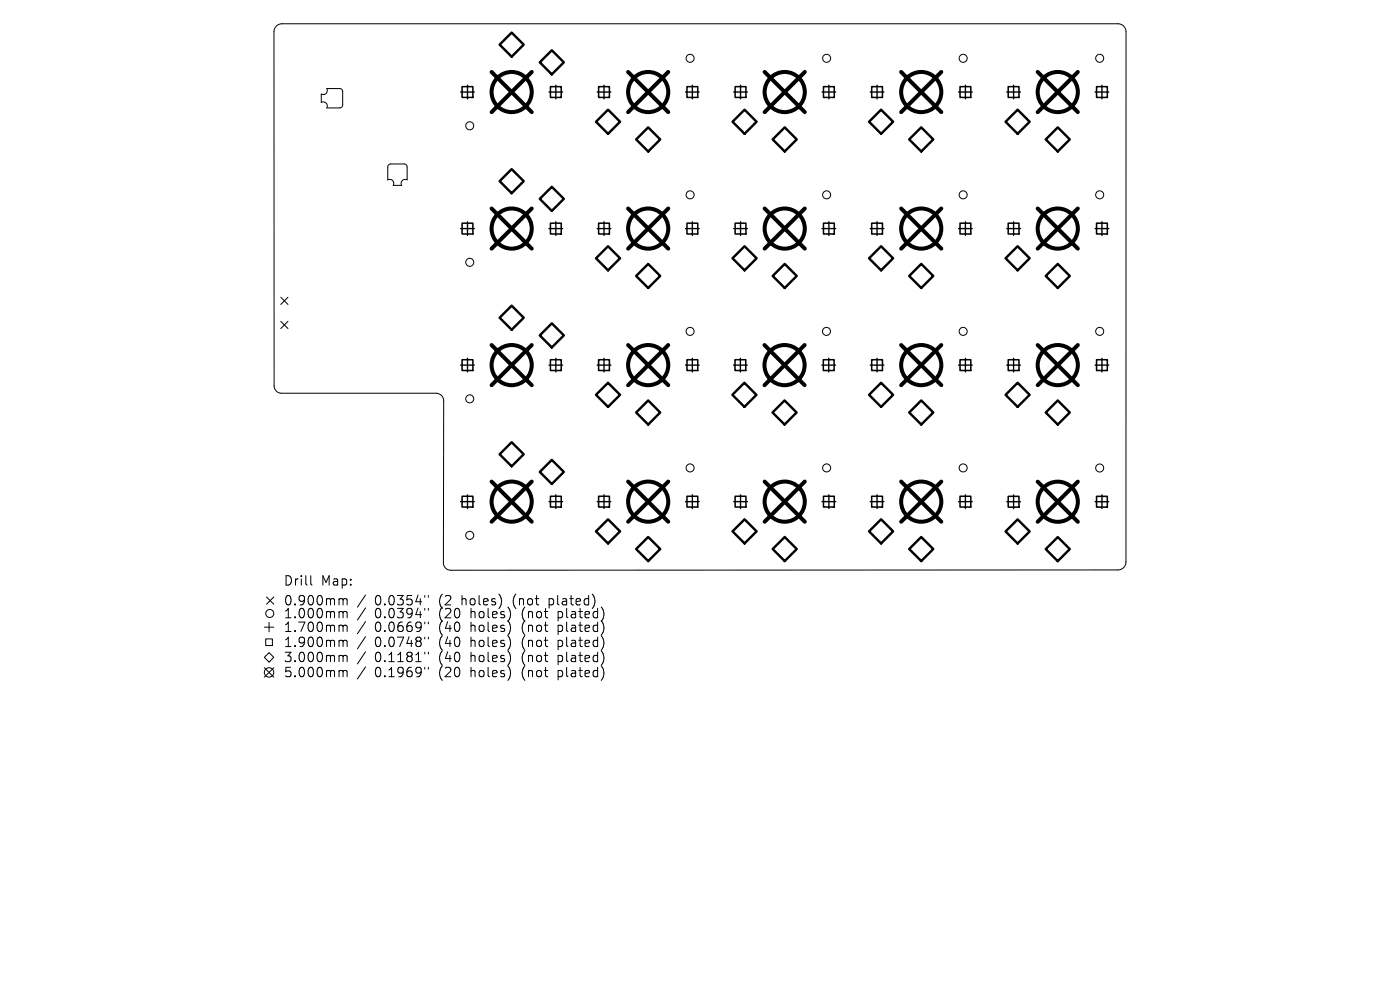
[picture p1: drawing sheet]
<svg xmlns="http://www.w3.org/2000/svg" width="297mm" height="210mm" viewBox="0 0 297 210" stroke-linecap="round" stroke-linejoin="round" font-family="sans-serif">
<defs><g id="words">
<g font-size="2.8">
<text x="60.1" y="124.5">Drill</text>
<text x="68.1" y="124.5">Map:</text>
<text x="60.1" y="128.7">0.900mm</text>
<text x="60.1" y="131.4">1.000mm</text>
<text x="79.5" y="128.7">0.0354&quot;</text>
<text x="79.5" y="131.4">0.0394&quot;</text>
<text x="93.3" y="128.7">(2</text>
<text x="93.3" y="131.4">(20</text>
<text x="98.2" y="128.7">holes)</text>
<text x="100.1" y="131.4">holes)</text>
<text x="109.3" y="128.7">(not</text>
<text x="111.2" y="131.4">(not</text>
<text x="117.1" y="128.7">plated)</text>
<text x="119" y="131.4">plated)</text>
<text x="60.1" y="134.3">1.700mm</text>
<text x="60.1" y="137.5">1.900mm</text>
<text x="79.5" y="134.3">0.0669&quot;</text>
<text x="79.5" y="137.5">0.0748&quot;</text>
<text x="93.3" y="134.3">(40</text>
<text x="93.3" y="137.5">(40</text>
<text x="100.1" y="134.3">holes)</text>
<text x="100.1" y="137.5">holes)</text>
<text x="111.2" y="134.3">(not</text>
<text x="111.2" y="137.5">(not</text>
<text x="119" y="134.3">plated)</text>
<text x="119" y="137.5">plated)</text>
<text x="60.1" y="140.7">3.000mm</text>
<text x="60.1" y="143.9">5.000mm</text>
<text x="79.5" y="140.7">0.1181&quot;</text>
<text x="79.5" y="143.9">0.1969&quot;</text>
<text x="93.3" y="140.7">(40</text>
<text x="93.3" y="143.9">(20</text>
<text x="100.1" y="140.7">holes)</text>
<text x="100.1" y="143.9">holes)</text>
<text x="111.2" y="140.7">(not</text>
<text x="111.2" y="143.9">(not</text>
<text x="119" y="140.7">plated)</text>
<text x="119" y="143.9">plated)</text>
</g>
</g></defs>
<g fill="none" stroke="#000" stroke-width=".21">
<path d="M58.6 5.5l.6-.4 .6-.1h177.4a1.7 1.7 0 0 1 1.7 1.7v112.5a1.7 1.7 0 0 1-1.7 1.7l-141.6 .1a1.56 1.56 0 0 1-1.5-1.6v-34.4a1.63 1.63 0 0 0-1.6-1.6h-32.9a1.58 1.58 0 0 1-1.5-1.6v-75.1l.1-.5zM69.3 18.8h2.8l.4 .2 .2 .4v2.8l-.2 .5-.3 .2h-2.9a.86 .86 0 0 0-.1-1 .86 .86 0 0 0-1-.2v-1.7a.86 .86 0 0 0 1-.2 .86 .86 0 0 0 .1-1zM82.5 35l.4-.2h2.9l.3 .1 .3 .5v2.8a.86 .86 0 0 0-1.1 .1 .86 .86 0 0 0-.1 1h-1.8a.86 .86 0 0 0-.1-1 .86 .86 0 0 0-1-.1v-2.8zM59.6 63.1l1.5 1.5M59.6 68.2l1.5 1.5M61.1 63.1l-1.5 1.5M61.1 68.2l-1.5 1.5M56.1 133h2M56.4 135.5h1.4v1.4h-1.4zM56.5 126.6l1.6 1.6M57.1 138.4l1 1-1 1-1-1zM57.1 132v2"/>
<path d="M58.1 126.6l-1.6 1.6M65.9 122.1v1.7l.3 .3M72.2 127h.3l.3 .3M72.2 129.7h.3l.3 .3M72.2 132.6l.5 .1 .1 .2M72.2 135.8l.5 .1 .1 .2M72.2 139h.3l.3 .3M72.8 139.3l.3-.3 .4 .1 .1 1.3M72.8 127.3l.3-.3 .4 .1 .1 1.2M72.8 127.3v1M72.8 130v1.1M72.8 132.9v1.1"/>
<path d="M72.8 136.1v1.1M72.8 139.3v1.1M72.8 130l.3-.3 .4 .1 .1 1.3M72.8 132.9l.3-.3 .4 .1 .1 1.3M72.8 136.1l.3-.3 .4 .1 .1 1.3M77.5 126.2l-1.7 2.6M77.5 129l-1.7 2.5M77.5 131.9l-1.7 2.5M77.5 135.1l-1.7 2.5M77.5 138.3l-1.7 2.5M90.1 126.3v.4M90.1 129.1v.3"/>
<path d="M90.1 132v.3M90.1 135.2v.3M90.1 138.4v.3M90.9 126.3v.4M90.9 129.1v.3M90.9 132v.3M90.9 135.2v.3M90.9 138.4v.3M56.1 141.6l2 2M58.1 141.6l-2 2M72.2 142.2h.3l.3 .3M72.8 142.5v1.1"/>
<path d="M72.8 142.5l.3-.3 .4 .1 .1 1.3M77.5 141.5l-1.7 2.5M90.1 141.6v.3M90.9 141.6v.3"/>
<circle cx="146.4" cy="12.4" r=".85"/>
<circle cx="175.4" cy="12.4" r=".85"/>
<circle cx="204.3" cy="12.4" r=".85"/>
<circle cx="233.3" cy="12.4" r=".85"/>
<circle cx="99.7" cy="26.7" r=".85"/>
<circle cx="99.7" cy="55.6" r=".85"/>
<circle cx="146.4" cy="41.3" r=".85"/>
<circle cx="175.4" cy="41.3" r=".85"/>
<circle cx="204.3" cy="41.3" r=".85"/>
<circle cx="233.3" cy="41.3" r=".85"/>
<circle cx="146.4" cy="70.3" r=".85"/>
<circle cx="175.3" cy="70.3" r=".85"/>
<circle cx="204.3" cy="70.3" r=".85"/>
<circle cx="233.3" cy="70.3" r=".85"/>
<circle cx="99.7" cy="84.6" r=".85"/>
<circle cx="146.4" cy="99.3" r=".85"/>
<circle cx="175.4" cy="99.3" r=".85"/>
<circle cx="204.3" cy="99.3" r=".85"/>
<circle cx="233.3" cy="99.3" r=".85"/>
<circle cx="99.7" cy="113.6" r=".85"/>
<circle cx="57.2" cy="130.1" r=".85"/>
<circle cx="57.1" cy="142.6" r="1"/>
</g>
<g fill="none" stroke="#000" stroke-width=".29">
<path d="M97.7 19.5h2.9M99.2 18.1v2.9M116.5 19.5h2.9M117.9 18.1v2.9M126.7 19.5h2.9M128.1 18.1v2.9M145.4 19.5h2.9M146.9 18.1v2.9M155.7 19.5h2.8M157.1 18.1v2.9M174.4 19.5h2.9M175.8 18.1v2.9"/>
<path d="M184.6 19.5h2.9M186.1 18.1v2.9M203.4 19.5h2.9M204.8 18.1v2.9M213.6 19.5h2.9M215 18.1v2.9M232.3 19.5h2.9M233.8 18.1v2.9M97.7 48.5h2.9M99.2 47v2.9M116.5 48.5h2.9M117.9 47v2.9"/>
<path d="M126.7 48.5h2.9M128.1 47v2.9M145.4 48.5h2.9M146.9 47v2.9M155.7 48.5h2.8M157.1 47v2.9M174.4 48.5h2.9M175.8 47v2.9M184.6 48.5h2.9M186.1 47v2.9M203.4 48.5h2.9M204.8 47v2.9"/>
<path d="M213.6 48.5h2.9M215 47v2.9M232.3 48.5h2.9M233.8 47v2.9M97.7 77.5h2.9M99.2 76v2.9M116.5 77.5h2.9M117.9 76v2.9M126.7 77.5h2.9M128.1 76v2.9M145.4 77.5h2.9M146.9 76v2.9"/>
<path d="M155.6 77.5h2.9M157.1 76v2.9M174.4 77.5h2.9M175.8 76v2.9M184.6 77.5h2.9M186.1 76v2.9M203.4 77.5h2.9M204.8 76v2.9M213.6 77.5h2.9M215 76v2.9M232.3 77.5h2.9M233.8 76v2.9"/>
<path d="M97.7 106.4h2.9M99.2 105v2.9M116.5 106.4h2.9M117.9 105v2.9M126.7 106.4h2.9M128.1 105v2.9M145.4 106.4h2.9M146.9 105v2.9M155.7 106.4h2.8M157.1 105v2.9M174.4 106.4h2.9M175.8 105v2.9"/>
<path d="M184.6 106.4h2.9M186.1 105v2.9M203.4 106.4h2.9M204.8 105v2.9M213.6 106.4h2.9M215 105v2.9M232.3 106.4h2.9M233.8 105v2.9"/>
</g>
<g fill="none" stroke="#000" stroke-width=".32">
<path d="M98 18.4h2.3v2.3h-2.3zM116.8 18.4h2.3v2.3h-2.3zM127 18.4h2.3v2.3h-2.3zM145.7 18.4h2.3v2.3h-2.3zM156 18.4h2.2v2.3h-2.2zM174.7 18.4h2.3v2.3h-2.3zM184.9 18.4h2.3v2.3h-2.3zM203.7 18.4h2.3v2.3h-2.3zM213.9 18.4h2.3v2.3h-2.3zM232.6 18.4h2.3v2.3h-2.3zM98 47.3h2.3v2.3h-2.3zM116.8 47.3h2.3v2.3h-2.3z"/>
<path d="M127 47.3h2.3v2.3h-2.3zM145.7 47.3h2.3v2.3h-2.3zM156 47.3h2.2v2.3h-2.2zM174.7 47.3h2.3v2.3h-2.3zM184.9 47.3h2.3v2.3h-2.3zM203.7 47.3h2.3v2.3h-2.3zM213.9 47.3h2.3v2.3h-2.3zM232.6 47.3h2.3v2.3h-2.3zM98 76.3h2.3v2.3h-2.3zM116.8 76.3h2.3v2.3h-2.3zM127 76.3h2.3v2.3h-2.3zM145.7 76.3h2.3v2.3h-2.3z"/>
<path d="M155.9 76.3h2.3v2.3h-2.3zM174.7 76.3h2.3v2.3h-2.3zM184.9 76.3h2.3v2.3h-2.3zM203.7 76.3h2.3v2.3h-2.3zM213.9 76.3h2.3v2.3h-2.3zM232.6 76.3h2.3v2.3h-2.3zM98 105.3h2.3v2.3h-2.3zM116.8 105.3h2.3v2.3h-2.3zM127 105.3h2.3v2.3h-2.3zM145.7 105.3h2.3v2.3h-2.3zM156 105.3h2.2v2.3h-2.2zM174.7 105.3h2.3v2.3h-2.3z"/>
<path d="M184.9 105.3h2.3v2.3h-2.3zM203.7 105.3h2.3v2.3h-2.3zM213.9 105.3h2.3v2.3h-2.3zM232.6 105.3h2.3v2.3h-2.3z"/>
</g>
<g fill="none" stroke="#000" stroke-width=".51">
<path d="M106 9.5l2.5-2.6 2.6 2.6-2.6 2.5zM117.1 10.7l2.5 2.5-2.5 2.6-2.6-2.6zM106 38.4l2.5-2.5 2.6 2.5-2.6 2.6zM126.4 25.8l2.6-2.5 2.5 2.5-2.5 2.6zM137.5 27l2.6 2.6-2.6 2.5-2.5-2.5zM155.4 25.8l2.6-2.5 2.5 2.5-2.5 2.6zM166.5 27l2.5 2.6-2.5 2.5-2.6-2.5zM184.4 25.8l2.5-2.5 2.6 2.5-2.6 2.6zM192.9 29.6l2.5-2.6 2.6 2.6-2.6 2.5zM213.3 25.8l2.6-2.5 2.5 2.5-2.5 2.6zM224.4 27l2.6 2.6-2.6 2.5-2.6-2.5zM114.5 42.2l2.6-2.6 2.5 2.6-2.5 2.5z"/>
<path d="M126.4 54.8l2.6-2.6 2.5 2.6-2.5 2.5zM137.5 56l2.6 2.5-2.6 2.6-2.5-2.6zM155.4 54.8l2.6-2.6 2.5 2.6-2.5 2.5zM166.5 56l2.5 2.5-2.5 2.6-2.6-2.6zM186.9 52.2l2.6 2.6-2.6 2.5-2.5-2.5zM192.9 58.5l2.5-2.5 2.6 2.5-2.6 2.6zM215.9 52.2l2.5 2.6-2.5 2.5-2.6-2.5zM221.8 58.5l2.6-2.5 2.6 2.5-2.6 2.6zM108.5 64.8l2.6 2.6-2.6 2.6-2.5-2.6zM114.5 71.1l2.6-2.5 2.5 2.5-2.5 2.6zM108.5 93.8l2.6 2.6-2.6 2.5-2.5-2.5zM117.1 97.6l2.5 2.5-2.5 2.6-2.6-2.6z"/>
<path d="M126.4 83.8l2.6-2.6 2.5 2.6-2.5 2.5zM135 87.5l2.5-2.6 2.6 2.6-2.6 2.6zM157.9 81.2l2.6 2.6-2.6 2.5-2.5-2.5zM163.9 87.5l2.5-2.6 2.6 2.6-2.6 2.6zM186.9 81.2l2.6 2.6-2.6 2.5-2.5-2.5zM192.9 87.5l2.5-2.6 2.6 2.6-2.6 2.6zM215.9 81.2l2.5 2.6-2.5 2.5-2.6-2.5zM221.8 87.5l2.6-2.6 2.6 2.6-2.6 2.6zM126.4 112.7l2.6-2.5 2.5 2.5-2.5 2.6zM135 116.5l2.5-2.6 2.6 2.6-2.6 2.5zM155.4 112.7l2.6-2.5 2.5 2.5-2.5 2.6zM163.9 116.5l2.6-2.6 2.5 2.6-2.5 2.5z"/>
<path d="M184.4 112.7l2.5-2.5 2.6 2.5-2.6 2.6zM192.9 116.5l2.5-2.6 2.6 2.6-2.6 2.5zM213.3 112.7l2.6-2.5 2.5 2.5-2.5 2.6zM221.8 116.5l2.6-2.6 2.6 2.6-2.6 2.5z"/>
</g>
<g fill="none" stroke="#000" stroke-width=".85">
<path d="M104.3 15.3l8.5 8.5M112.8 15.3l-8.5 8.5M133.2 15.3l8.6 8.5M141.8 15.3l-8.6 8.5M162.2 15.3l8.5 8.5M170.7 15.3l-8.5 8.5M191.2 15.3l8.5 8.5M199.7 15.3l-8.5 8.5M220.1 15.3l8.6 8.5M228.7 15.3l-8.6 8.5M104.3 44.2l8.5 8.5M112.8 44.2l-8.5 8.5"/>
<path d="M133.2 44.2l8.6 8.5M141.8 44.2l-8.6 8.5M162.2 44.2l8.5 8.5M170.7 44.2l-8.5 8.5M191.2 44.2l8.5 8.5M199.7 44.2l-8.5 8.5M220.1 44.2l8.6 8.5M228.7 44.2l-8.6 8.5M104.3 73.2l8.5 8.5M112.8 73.2l-8.5 8.5M133.2 73.2l8.6 8.5M141.8 73.2l-8.6 8.5"/>
<path d="M162.2 73.2l8.5 8.5M170.7 73.2l-8.5 8.5M191.2 73.2l8.5 8.5M199.7 73.2l-8.5 8.5M220.1 73.2l8.6 8.5M228.7 73.2l-8.6 8.5M104.3 102.2l8.5 8.5M112.8 102.2l-8.5 8.5M133.2 102.2l8.6 8.5M141.8 102.2l-8.6 8.5M162.2 102.2l8.5 8.5M170.7 102.2l-8.5 8.5"/>
<path d="M191.2 102.2l8.5 8.5M199.7 102.2l-8.5 8.5M220.1 102.2l8.6 8.5M228.7 102.2l-8.6 8.5"/>
<circle cx="108.5" cy="19.5" r="4.3"/>
<circle cx="137.5" cy="19.5" r="4.3"/>
<circle cx="166.5" cy="19.5" r="4.3"/>
<circle cx="195.4" cy="19.5" r="4.3"/>
<circle cx="224.4" cy="19.5" r="4.3"/>
<circle cx="108.5" cy="48.5" r="4.3"/>
<circle cx="137.5" cy="48.5" r="4.3"/>
<circle cx="166.5" cy="48.5" r="4.3"/>
<circle cx="195.4" cy="48.5" r="4.3"/>
<circle cx="224.4" cy="48.5" r="4.3"/>
<circle cx="108.5" cy="77.5" r="4.3"/>
<circle cx="137.5" cy="77.5" r="4.3"/>
<circle cx="166.4" cy="77.5" r="4.3"/>
<circle cx="195.4" cy="77.5" r="4.3"/>
<circle cx="224.4" cy="77.5" r="4.3"/>
<circle cx="108.5" cy="106.4" r="4.3"/>
<circle cx="137.5" cy="106.4" r="4.3"/>
<circle cx="166.5" cy="106.4" r="4.3"/>
<circle cx="195.4" cy="106.4" r="4.3"/>
<circle cx="224.4" cy="106.4" r="4.3"/>
</g>
<use href="#words"/>
</svg>
